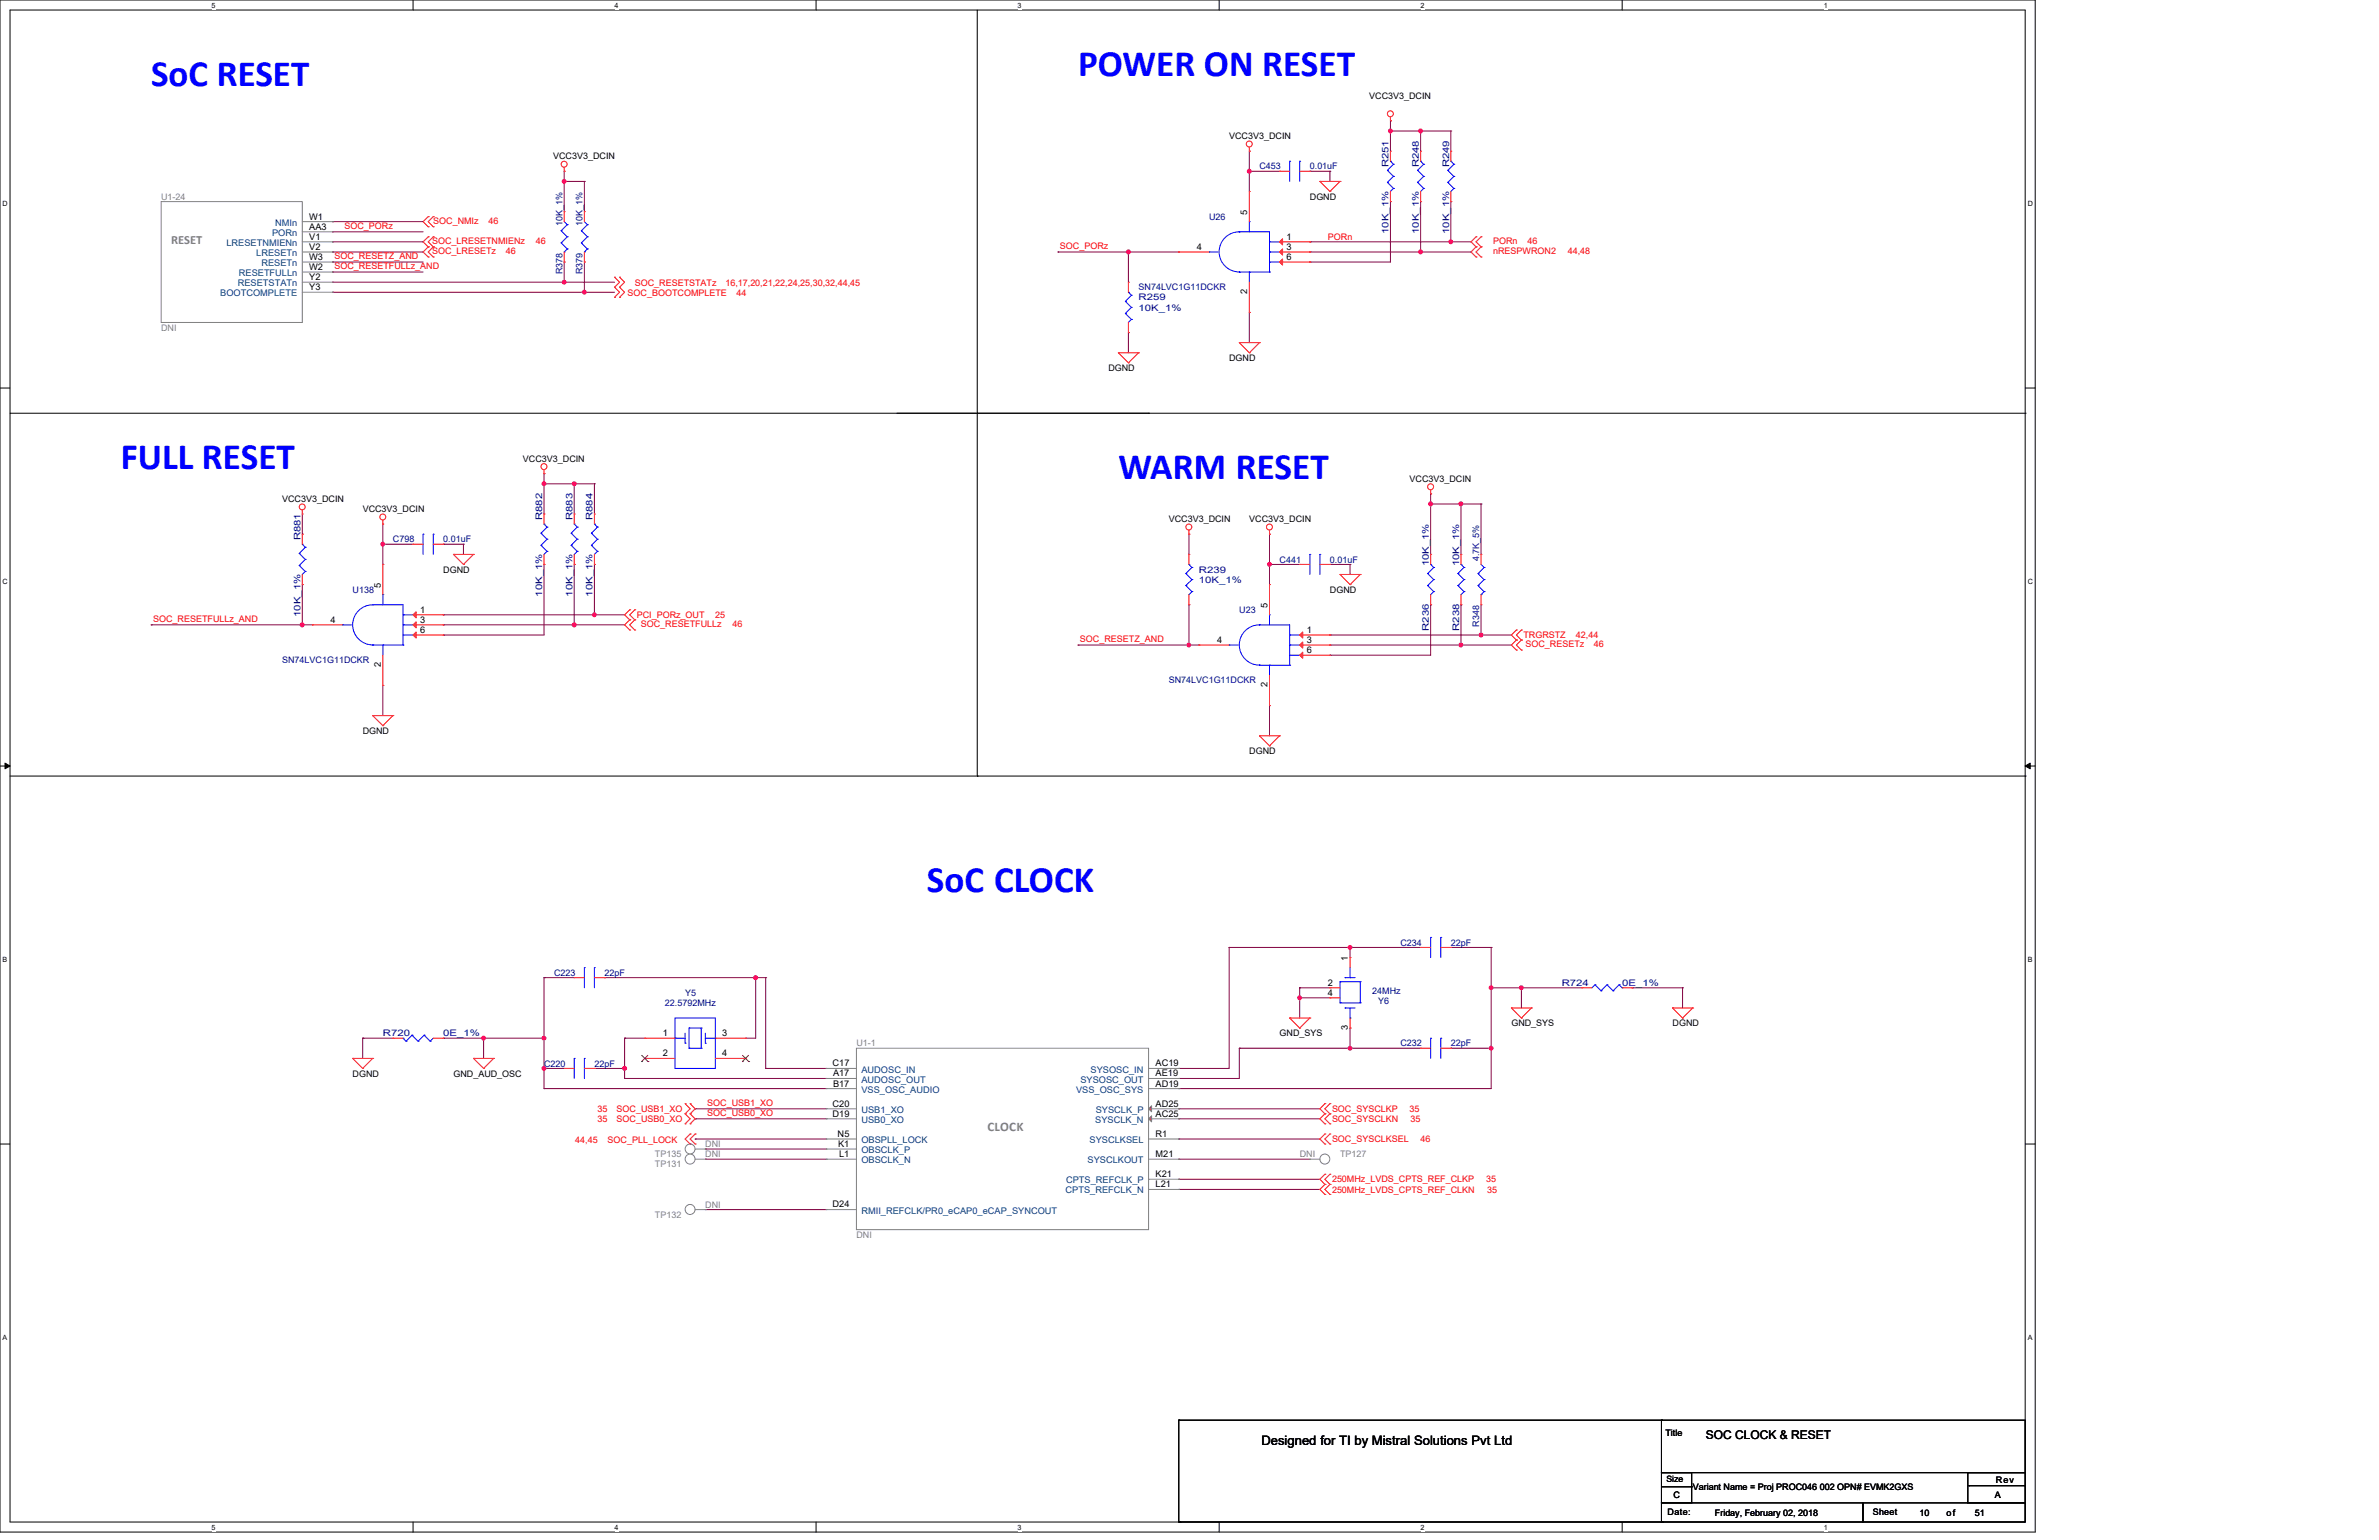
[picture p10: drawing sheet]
<svg xmlns="http://www.w3.org/2000/svg" width="432mm" height="279mm" viewBox="0 0 432 279" stroke-linecap="round" stroke-linejoin="round" font-family="sans-serif">
<defs><g id="words">
<g font-size="6.8" fill="#00f">
<text x="195.7" y="13.7">POWER ON RESET</text>
<text x="21.9" y="85.1">FULL RESET</text>
<text x="203" y="86.9">WARM RESET</text>
<text x="168.2" y="161.9">SoC CLOCK</text>
</g>
<text font-size="6.7" fill="#00f" x="27.4" y="15.6">SoC RESET</text>
<text font-size="2.4" fill="#808080" x="179.2" y="205.3">CLOCK</text>
<text font-size="2.4" x="229" y="262.2">Designed for TI by Mistral Solutions Pvt Ltd</text>
<text font-size="2.3" fill="#808080" x="31.1" y="44.2">RESET</text>
<text font-size="2.2" x="309.6" y="261.1">SOC CLOCK &amp; RESET</text>
<g font-size="1.7" fill="#004080">
<text x="50" y="41">NMIn</text>
<text x="41.1" y="44.6">LRESETNMIENn</text>
<text x="46.5" y="46.5">LRESETn</text>
<text x="49.4" y="42.8">PORn</text>
<text x="40" y="53.8">BOOTCOMPLETE</text>
<text x="43.2" y="51.9">RESETSTATn</text>
<text x="43.3" y="50.1">RESETFULLn</text>
<text x="47.4" y="48.3">RESETn</text>
<text x="156.4" y="194.6">AUDOSC_IN</text>
<text x="156.4" y="196.4">AUDOSC_OUT</text>
<text x="196.1" y="196.4">SYSOSC_OUT</text>
<text x="198" y="194.6">SYSOSC_IN</text>
<text x="156.4" y="198.2">VSS_OSC_AUDIO</text>
<text x="156.4" y="201.9">USB1_XO</text>
<text x="156.4" y="203.7">USB0_XO</text>
<text x="195.3" y="198.2">VSS_OSC_SYS</text>
<text x="198.8" y="203.7">SYSCLK_N</text>
<text x="198.9" y="201.9">SYSCLK_P</text>
<text x="156.4" y="209.2">OBSCLK_P</text>
<text x="156.4" y="207.4">OBSPLL_LOCK</text>
<text x="197.8" y="207.4">SYSCLKSEL</text>
<text x="156.4" y="211.1">OBSCLK_N</text>
<text x="193.5" y="214.7">CPTS_REFCLK_P</text>
<text x="197.4" y="211.1">SYSCLKOUT</text>
<text x="156.4" y="220.2">RMII_REFCLK/PR0_eCAP0_eCAP_SYNCOUT</text>
<text x="193.4" y="216.5">CPTS_REFCLK_N</text>
</g>
<g font-size="1.7">
<text x="56.1" y="41.7">AA3</text>
<text x="56.1" y="39.8">W1</text>
<text x="226.4" y="38.9" transform="rotate(-90 226.4 38.9)">5</text>
<text x="56.1" y="43.5">V1</text>
<text x="56.1" y="45.3">V2</text>
<text x="56.1" y="47.2">W3</text>
<text x="217.3" y="45.3">4</text>
<text x="233.5" y="43.5">1</text>
<text x="233.5" y="45.3">3</text>
<text x="233.5" y="47.2">6</text>
<text x="56.1" y="49">W2</text>
<text x="56.1" y="50.8">Y2</text>
<text x="56.1" y="52.6">Y3</text>
<text x="226.4" y="53.4" transform="rotate(-90 226.4 53.4)">2</text>
<text x="69.1" y="106.6" transform="rotate(-90 69.1 106.6)">5</text>
<text x="60" y="113">4</text>
<text x="76.2" y="111.2">1</text>
<text x="76.2" y="113">3</text>
<text x="230" y="110.3" transform="rotate(-90 230 110.3)">5</text>
<text x="76.2" y="114.8">6</text>
<text x="220.9" y="116.6">4</text>
<text x="237.2" y="114.8">1</text>
<text x="237.2" y="116.6">3</text>
<text x="237.2" y="118.5">6</text>
<text x="69.1" y="121.1" transform="rotate(-90 69.1 121.1)">2</text>
<text x="230" y="124.7" transform="rotate(-90 230 124.7)">2</text>
<text x="241" y="178.8">2</text>
<text x="244.7" y="174.3" transform="rotate(-90 244.7 174.3)">1</text>
<text x="241" y="180.7">4</text>
<text x="120.3" y="188">1</text>
<text x="120.3" y="191.6">2</text>
<text x="131.1" y="188">3</text>
<text x="131.1" y="191.6">4</text>
<text x="244.7" y="186.9" transform="rotate(-90 244.7 186.9)">3</text>
<text x="151.1" y="193.5">C17</text>
<text x="151.2" y="195.3">A17</text>
<text x="151.2" y="197.1">B17</text>
<text x="209.7" y="197.1">AD19</text>
<text x="209.7" y="195.3">AE19</text>
<text x="209.7" y="193.5">AC19</text>
<text x="151.1" y="200.8">C20</text>
<text x="151.1" y="202.6">D19</text>
<text x="209.7" y="202.6">AC25</text>
<text x="209.7" y="200.8">AD25</text>
<text x="152" y="206.3">N5</text>
<text x="152.1" y="208.1">K1</text>
<text x="152.3" y="209.9">L1</text>
<text x="209.7" y="209.9">M21</text>
<text x="209.7" y="206.3">R1</text>
<text x="209.7" y="213.6">K21</text>
<text x="209.7" y="215.4">L21</text>
<text x="151.1" y="219.1">D24</text>
</g>
<g font-size="1.6">
<text x="248.5" y="17.9">VCC3V3_DCIN</text>
<text x="100.4" y="28.9">VCC3V3_DCIN</text>
<text x="223.1" y="25.3">VCC3V3_DCIN</text>
<text x="237.7" y="36.2">DGND</text>
<text x="223.1" y="65.5">DGND</text>
<text x="201.2" y="67.3">DGND</text>
<text x="94.9" y="83.8">VCC3V3_DCIN</text>
<text x="255.8" y="87.4">VCC3V3_DCIN</text>
<text x="51.2" y="91.1">VCC3V3_DCIN</text>
<text x="65.8" y="92.9">VCC3V3_DCIN</text>
<text x="212.1" y="94.7">VCC3V3_DCIN</text>
<text x="226.8" y="94.7">VCC3V3_DCIN</text>
<text x="80.5" y="103.9">DGND</text>
<text x="241.4" y="107.5">DGND</text>
<text x="65.8" y="133.1">DGND</text>
<text x="226.8" y="136.8">DGND</text>
<text x="232.2" y="188">GND_SYS</text>
<text x="274.3" y="186.2">GND_SYS</text>
<text x="303.6" y="186.2">DGND</text>
<text x="64" y="195.3">DGND</text>
<text x="82.3" y="195.3">GND_AUD_OSC</text>
<text x="302.3" y="260.6">Title</text>
<text x="302.5" y="269">Size</text>
<text x="362.3" y="269">Rev</text>
<text x="302.7" y="274.9">Date:</text>
<text x="303.8" y="271.8">C</text>
<text x="307.2" y="270.3">Variant Name = Proj PROC046 002 OPN# EVMK2GXS</text>
<text x="311.3" y="275.1">Friday, February 02, 2018</text>
<text x="340" y="274.9">Sheet</text>
<text x="348.4" y="275.1">10</text>
<text x="353.3" y="275.1">of</text>
<text x="358.4" y="275.1">51</text>
<text x="362.1" y="271.8">A</text>
</g>
<g font-size="1.6" fill="#000080">
<text x="228.6" y="30.7">C453</text>
<text x="237.7" y="30.7">0.01uF</text>
<text x="252" y="30.4" transform="rotate(-90 252 30.4)">R251</text>
<text x="257.5" y="30.4" transform="rotate(-90 257.5 30.4)">R248</text>
<text x="263" y="30.4" transform="rotate(-90 263 30.4)">R249</text>
<text x="102.1" y="41" transform="rotate(-90 102.1 41)">10K_1%</text>
<text x="105.7" y="41" transform="rotate(-90 105.7 41)">10K_1%</text>
<text x="219.5" y="39.9">U26</text>
<text x="252" y="42.4" transform="rotate(-90 252 42.4)">10K_1%</text>
<text x="257.5" y="42.4" transform="rotate(-90 257.5 42.4)">10K_1%</text>
<text x="263" y="42.4" transform="rotate(-90 263 42.4)">10K_1%</text>
<text x="102.1" y="49.7" transform="rotate(-90 102.1 49.7)">R378</text>
<text x="105.7" y="49.7" transform="rotate(-90 105.7 49.7)">R379</text>
<text x="206.7" y="52.7">SN74LVC1G11DCKR</text>
<text x="206.7" y="54.5">R259</text>
<text x="206.7" y="56.3">10K_1%</text>
<text x="98.4" y="94.4" transform="rotate(-90 98.4 94.4)">R882</text>
<text x="103.9" y="94.4" transform="rotate(-90 103.9 94.4)">R883</text>
<text x="107.6" y="94.4" transform="rotate(-90 107.6 94.4)">R884</text>
<text x="54.5" y="98" transform="rotate(-90 54.5 98)">R881</text>
<text x="71.3" y="98.4">C798</text>
<text x="80.5" y="98.4">0.01uF</text>
<text x="268.5" y="101.9" transform="rotate(-90 268.5 101.9)">4.7K_5%</text>
<text x="64" y="107.5">U138</text>
<text x="217.6" y="103.9">R239</text>
<text x="217.6" y="105.7">10K_1%</text>
<text x="232.2" y="102.1">C441</text>
<text x="241.4" y="102.1">0.01uF</text>
<text x="259.4" y="102.8" transform="rotate(-90 259.4 102.8)">10K_1%</text>
<text x="264.8" y="102.8" transform="rotate(-90 264.8 102.8)">10K_1%</text>
<text x="54.5" y="111.9" transform="rotate(-90 54.5 111.9)">10K_1%</text>
<text x="98.4" y="108.2" transform="rotate(-90 98.4 108.2)">10K_1%</text>
<text x="103.9" y="108.2" transform="rotate(-90 103.9 108.2)">10K_1%</text>
<text x="107.6" y="108.2" transform="rotate(-90 107.6 108.2)">10K_1%</text>
<text x="224.9" y="111.2">U23</text>
<text x="268.5" y="113.7" transform="rotate(-90 268.5 113.7)">R348</text>
<text x="259.4" y="114.5" transform="rotate(-90 259.4 114.5)">R236</text>
<text x="264.8" y="114.5" transform="rotate(-90 264.8 114.5)">R238</text>
<text x="51.2" y="120.4">SN74LVC1G11DCKR</text>
<text x="212.1" y="124">SN74LVC1G11DCKR</text>
<text x="254.2" y="171.6">C234</text>
<text x="263.3" y="171.6">22pF</text>
<text x="100.6" y="177">C223</text>
<text x="109.7" y="177">22pF</text>
<text x="283.5" y="178.9">R724</text>
<text x="294.4" y="178.9">0E_1%</text>
<text x="120.7" y="182.5">22.5792MHz</text>
<text x="124.4" y="180.7">Y5</text>
<text x="249.1" y="180.3">24MHz</text>
<text x="250.2" y="182.2">Y6</text>
<text x="69.5" y="188">R720</text>
<text x="80.5" y="188">0E_1%</text>
<text x="254.2" y="189.8">C232</text>
<text x="263.3" y="189.8">22pF</text>
<text x="98.7" y="193.5">C220</text>
<text x="107.9" y="193.5">22pF</text>
</g>
<g font-size="1.6" fill="#808080">
<text x="29.3" y="36.2">U1-24</text>
<text x="29.3" y="60">DNI</text>
<text x="155.4" y="189.8">U1-1</text>
<text x="118.9" y="210">TP135</text>
<text x="128" y="208.1">DNI</text>
<text x="128" y="210">DNI</text>
<text x="235.9" y="210">DNI</text>
<text x="243.2" y="210">TP127</text>
<text x="118.9" y="211.8">TP131</text>
<text x="118.9" y="220.9">TP132</text>
<text x="128" y="219.1">DNI</text>
<text x="155.4" y="224.6">DNI</text>
</g>
<g font-size="1.6" fill="#f00">
<text x="62.5" y="41.5">SOC_PORz</text>
<text x="78.6" y="40.6">SOC_NMIz</text>
<text x="88.7" y="40.6">46</text>
<text x="60.7" y="47">SOC_RESETZ_AND</text>
<text x="78.4" y="46.1">SOC_LRESETz</text>
<text x="78.4" y="44.3">SOC_LRESETNMIENz</text>
<text x="91.8" y="46.1">46</text>
<text x="97.3" y="44.3">46</text>
<text x="192.4" y="45.1">SOC_PORz</text>
<text x="241" y="43.5">PORn</text>
<text x="271" y="46.1">nRESPWRON2</text>
<text x="271" y="44.3">PORn</text>
<text x="277.2" y="44.3">46</text>
<text x="284.5" y="46.1">44,48</text>
<text x="60.7" y="48.8">SOC_RESETFULLz_AND</text>
<text x="113.9" y="53.8">SOC_BOOTCOMPLETE</text>
<text x="115.2" y="51.9">SOC_RESETSTATz</text>
<text x="131.7" y="51.9">16,17,20,21,22,24,25,30,32,44,45</text>
<text x="133.7" y="53.8">44</text>
<text x="27.8" y="112.8">SOC_RESETFULLz_AND</text>
<text x="115.6" y="112.1">PCI_PORz_OUT</text>
<text x="116.3" y="113.8">SOC_RESETFULLz</text>
<text x="129.8" y="112.1">25</text>
<text x="132.9" y="113.8">46</text>
<text x="196" y="116.5">SOC_RESETZ_AND</text>
<text x="276.5" y="115.8">TRGRSTZ</text>
<text x="276.9" y="117.4">SOC_RESETz</text>
<text x="286" y="115.8">42,44</text>
<text x="289.3" y="117.4">46</text>
<text x="108.4" y="203.6">35</text>
<text x="108.4" y="201.7">35</text>
<text x="111.9" y="203.6">SOC_USB0_XO</text>
<text x="111.9" y="201.7">SOC_USB1_XO</text>
<text x="128.4" y="202.4">SOC_USB0_XO</text>
<text x="128.4" y="200.6">SOC_USB1_XO</text>
<text x="241.8" y="201.7">SOC_SYSCLKP</text>
<text x="241.8" y="203.6">SOC_SYSCLKN</text>
<text x="255.8" y="201.7">35</text>
<text x="256" y="203.6">35</text>
<text x="104.4" y="207.4">44,45</text>
<text x="110.3" y="207.4">SOC_PLL_LOCK</text>
<text x="241.8" y="207.2">SOC_SYSCLKSEL</text>
<text x="257.9" y="207.2">46</text>
<text x="241.8" y="214.5">250MHz_LVDS_CPTS_REF_CLKP</text>
<text x="269.7" y="214.5">35</text>
<text x="241.8" y="216.4">250MHz_LVDS_CPTS_REF_CLKN</text>
<text x="269.9" y="216.4">35</text>
</g>
<g font-size="1.3">
<text x="38.4" y="1.4">5</text>
<text x="111.5" y="1.4">4</text>
<text x="184.7" y="1.4">3</text>
<text x="257.9" y="1.4">2</text>
<text x="331" y="1.4">1</text>
<text x=".5" y="37.3">D</text>
<text x="368" y="37.3">D</text>
<text x=".5" y="105.9">C</text>
<text x="368" y="105.9">C</text>
<text x=".5" y="174.5">B</text>
<text x="368" y="174.5">B</text>
<text x=".5" y="243">A</text>
<text x="368" y="243">A</text>
<text x="38.4" y="277.5">5</text>
<text x="111.5" y="277.5">4</text>
<text x="184.7" y="277.5">3</text>
<text x="257.9" y="277.5">2</text>
<text x="331" y="277.5">1</text>
</g>
</g></defs>
<path d="M0 0h369.4v278h-369.4zM1.8 1.8h365.8v274.3h-365.8z" fill="none" stroke="#000" stroke-width=".18"/>
<g fill="#fff">
<path d="M38.4 .2h.7v1.5h-.7z"/>
<path d="M38.4 276.3h.7v1.5h-.7z"/>
</g>
<path d="M75 0v1.8M75 276.1v1.9" fill="none" stroke="#000" stroke-width=".18"/>
<g fill="#fff">
<path d="M111.5 .2h.8v1.5h-.8z"/>
<path d="M111.5 276.3h.8v1.5h-.8z"/>
</g>
<path d="M148.1 0v1.8M148.1 276.1v1.9" fill="none" stroke="#000" stroke-width=".18"/>
<g fill="#fff">
<path d="M184.7 .2h.7v1.5h-.7z"/>
<path d="M184.7 276.3h.7v1.5h-.7z"/>
</g>
<path d="M221.3 0v1.8M221.3 276.1v1.9" fill="none" stroke="#000" stroke-width=".18"/>
<g fill="#fff">
<path d="M257.9 .2h.7v1.5h-.7z"/>
<path d="M257.9 276.3h.7v1.5h-.7z"/>
</g>
<path d="M294.4 0v1.8M294.4 276.1v1.9" fill="none" stroke="#000" stroke-width=".18"/>
<g fill="#fff">
<path d="M331 .2h.7v1.5h-.7z"/>
<path d="M331 276.3h.7v1.5h-.7z"/>
<path d="M.5 36.1h.9v1.5h-.9z"/>
<path d="M368 36.1h1v1.5h-1z"/>
<path d="M.5 104.7h.9v1.5h-.9z"/>
<path d="M368 104.7h1v1.5h-1z"/>
</g>
<path d="M0 70.4h1.8M367.6 70.4h1.8" fill="none" stroke="#000" stroke-width=".18"/>
<g fill="#fff">
<path d="M.5 173.3h.8v1.4h-.8z"/>
<path d="M368 173.3h.9v1.4h-.9z"/>
</g>
<path d="M0 139h1.8M.9 138.5l.9 .5-.9 .5zM367.6 139l.9-.5v1zM367.6 139h1.8" fill="none" stroke="#000" stroke-width=".18"/>
<path d="M.9 138.5l.9 .5-.9 .5zM367.6 139l.9-.5v1z" fill="#000"/>
<g fill="#fff">
<path d="M.5 241.9h.8v1.4h-.8z"/>
<path d="M368 241.9h.9v1.4h-.9z"/>
</g>
<path d="M177.4 1.8v139M1.8 75h365.8M208.5 75h.1M367.6 75h.1M1.8 140.8h365.8M177.4 140.8h.1M367.6 140.8h.1M0 207.6h1.8M367.6 207.6h1.8" fill="none" stroke="#000" stroke-width=".18"/>
<path d="M223.1 171.9h.1M223.1 171.9h21.9M214 206.7h.1M214 203h.1M214 201.2h.1M214 206.7h25.6M214 203h25.6M214 201.2h25.6" fill="none" stroke="#800040" stroke-width=".18"/>
<circle cx="245" cy="171.9" r=".35" fill="#f0f"/>
<circle cx="245" cy="171.9" r=".35" fill="none" stroke="#f0f" stroke-width=".18"/>
<path d="M245 171.9h.1M245 171.9v1.8M245 171.9h12.9M270.7 171.9h.1M270.7 171.9v7.3M245 190.2h.1M245 186.5h.1M245 190.2h12.9M245 186.5v3.7M263.3 190.2h.1M263.3 190.2h7.4" fill="none" stroke="#800040" stroke-width=".18"/>
<circle cx="270.6" cy="179.2" r=".35" fill="#f0f"/>
<circle cx="270.6" cy="179.2" r=".35" fill="none" stroke="#f0f" stroke-width=".18"/>
<path d="M263.3 171.9h.1M263.3 171.9h7.4M276.1 179.2h.1M276.1 179.2h11" fill="none" stroke="#800040" stroke-width=".18"/>
<circle cx="276.1" cy="179.2" r=".35" fill="#f0f"/>
<circle cx="276.1" cy="179.2" r=".35" fill="none" stroke="#f0f" stroke-width=".18"/>
<path d="M224.9 190.2h.1M224.9 190.2h20.1" fill="none" stroke="#800040" stroke-width=".18"/>
<circle cx="245" cy="190.2" r=".35" fill="#f0f"/>
<circle cx="245" cy="190.2" r=".35" fill="none" stroke="#f0f" stroke-width=".18"/>
<path d="M235.9 179.2h.1M235.9 179.2h5.5M235.9 179.2v5.5M235.9 181h.1M235.9 181h5.5" fill="none" stroke="#800040" stroke-width=".18"/>
<circle cx="235.9" cy="181" r=".35" fill="#f0f"/>
<circle cx="235.9" cy="181" r=".35" fill="none" stroke="#f0f" stroke-width=".18"/>
<path d="M223.1 171.9h.1M223.1 171.9v21.9h-9.1M214 193.8h.1M214 195.7h.1M214 197.5h.1M224.9 190.2h.1M224.9 190.2v5.5h-10.9M270.7 190.2h.1M270.7 190.2v7.3h-56.7" fill="none" stroke="#800040" stroke-width=".18"/>
<circle cx="270.6" cy="190.2" r=".35" fill="#f0f"/>
<circle cx="270.6" cy="190.2" r=".35" fill="none" stroke="#f0f" stroke-width=".18"/>
<g fill="none" stroke="#800040" stroke-width=".18">
<path d="M137.2 177.4h.1M137.2 177.4h1.8M139 177.4h.1M139 177.4v16.4M296.2 179.2h.1M296.2 179.2h9.2M305.4 179.2h.1M305.4 179.2v3.7M98.7 197.5h.1M98.7 188.4h.1M98.7 197.5h51.2M98.7 188.4v5.4"/>
<path d="M113.4 195.7h.1M113.4 195.7h36.5M139 193.8h.1M139 193.8h10.9M214 215.8h.1M214 214h.1M214 210.3h.1M214 215.8h25.6M214 214h25.6M214 210.3h23.7"/>
</g>
<circle cx="98.7" cy="193.8" r=".35" fill="#f0f"/>
<circle cx="98.7" cy="193.8" r=".35" fill="none" stroke="#f0f" stroke-width=".18"/>
<path d="M98.7 177.4h.1M98.7 177.4h5.5M65.8 188.4h.1M65.8 188.4v3.6M65.8 188.4h5.5M87.8 188.4h10.9M98.7 193.8h.1M98.7 188.4h.1M98.7 193.8h3.7" fill="none" stroke="#800040" stroke-width=".18"/>
<circle cx="87.8" cy="188.3" r=".35" fill="#f0f"/>
<circle cx="87.8" cy="188.3" r=".35" fill="none" stroke="#f0f" stroke-width=".18"/>
<circle cx="98.7" cy="188.3" r=".35" fill="#f0f"/>
<circle cx="98.7" cy="188.3" r=".35" fill="none" stroke="#f0f" stroke-width=".18"/>
<g fill="none" stroke="#800040" stroke-width=".18">
<path d="M98.7 177.4h.1M98.7 177.4v11M109.7 177.4h.1M109.7 177.4h27.5M137.2 177.4h.1M137.2 177.4v11h-1.9M80.5 188.4h.1M80.5 188.4h7.3M87.8 188.4h.1M87.8 188.4v3.6M98.7 193.8h.1M98.7 193.8v3.7"/>
<path d="M135.3 188.4h.1"/>
</g>
<circle cx="137.1" cy="177.4" r=".36" fill="#f0f"/>
<circle cx="137.1" cy="177.4" r=".36" fill="none" stroke="#f0f" stroke-width=".18"/>
<g fill="none" stroke="#800040" stroke-width=".18">
<path d="M226.8 31.1h.1M226.8 31.1h5.4M226.8 31.1v3.6M60.3 42.1h.1M60.3 45.7h.1M60.3 47.5h.1M60.3 49.4h.1M60.3 43.9h.1M60.3 40.2h.1M60.3 42.1h16.5M60.3 45.7h16.5M60.3 47.5h16.5"/>
<path d="M60.3 49.4h16.5M60.3 43.9h16.5M60.3 40.2h16.5M102.4 51.2h.1M102.4 51.2h9.1M106.1 53h.1M106.1 53h5.4M270.7 179.2h.1M270.7 179.2v11M107.9 193.8h.1M107.9 193.8h5.5M113.4 188.4h.1"/>
<path d="M113.4 193.8h.1M113.4 188.4h3.6M113.4 193.8v1.9M126.2 203h.1M126.2 201.2h.1M126.2 206.7h.1M126.2 203h23.7M126.2 201.2h23.7M126.2 206.7h23.7M128 208.5h.1M128 210.3h.1M128 219.5h.1"/>
<path d="M128 208.5h21.9M128 210.3h21.9M128 219.5h21.9"/>
</g>
<circle cx="226.7" cy="31.1" r=".36" fill="#f0f"/>
<circle cx="226.7" cy="31.1" r=".36" fill="none" stroke="#f0f" stroke-width=".18"/>
<path d="M237.7 31.1h.1M237.7 31.1h3.7M241.4 31.1h.1M241.4 31.1v1.8M204.8 45.7h.1M204.8 45.7h9.2M226.8 56.7h.1M226.8 56.7v5.5" fill="none" stroke="#800040" stroke-width=".18"/>
<circle cx="204.8" cy="45.7" r=".36" fill="#f0f"/>
<circle cx="204.8" cy="45.7" r=".36" fill="none" stroke="#f0f" stroke-width=".18"/>
<g fill="none" stroke="#800040" stroke-width=".18">
<path d="M102.4 32.9h.1M102.4 32.9v5.5M226.8 27.4h.1M226.8 27.4v3.7M252.4 23.8h.1M252.4 36.6h.1M252.4 36.6v10.9h-14.7M252.4 23.8v3.6M237.7 47.5h.1M257.9 45.7h.1M257.9 45.7h9.1M263.3 43.9h.1"/>
<path d="M263.3 43.9h3.7"/>
</g>
<circle cx="102.4" cy="32.9" r=".35" fill="#f0f"/>
<circle cx="102.4" cy="32.9" r=".35" fill="none" stroke="#f0f" stroke-width=".18"/>
<path d="M60.3 51.2h.1M102.4 47.5h.1M102.4 47.5v3.7h-42.1" fill="none" stroke="#800040" stroke-width=".18"/>
<circle cx="102.4" cy="51.2" r=".35" fill="#f0f"/>
<circle cx="102.4" cy="51.2" r=".35" fill="none" stroke="#f0f" stroke-width=".18"/>
<path d="M60.3 53h.1M106.1 47.5h.1M106.1 47.5v5.5h-45.8" fill="none" stroke="#800040" stroke-width=".18"/>
<circle cx="106.1" cy="53" r=".35" fill="#f0f"/>
<circle cx="106.1" cy="53" r=".35" fill="none" stroke="#f0f" stroke-width=".18"/>
<g fill="none" stroke="#800040" stroke-width=".18">
<path d="M102.4 32.9h.1M102.4 31.1h.1M102.4 32.9h3.7M102.4 31.1v1.8M106.1 32.9h.1M106.1 32.9v5.5M257.9 36.6h.1M257.9 36.6v9.1h-20.2M192 45.7h.1M192 45.7h12.8M204.8 45.7h.1M204.8 45.7v5.5"/>
<path d="M237.7 45.7h.1M204.8 60.3h.1M204.8 60.3v3.7"/>
</g>
<circle cx="257.8" cy="45.7" r=".36" fill="#f0f"/>
<circle cx="257.8" cy="45.7" r=".36" fill="none" stroke="#f0f" stroke-width=".18"/>
<path d="M257.9 23.8h.1M257.9 23.8v3.6M230.4 102.4h.1M230.4 102.4h5.5" fill="none" stroke="#800040" stroke-width=".18"/>
<circle cx="230.4" cy="102.4" r=".35" fill="#f0f"/>
<circle cx="230.4" cy="102.4" r=".35" fill="none" stroke="#f0f" stroke-width=".18"/>
<g fill="none" stroke="#800040" stroke-width=".18">
<path d="M230.4 96.9h.1M230.4 96.9v9.2M259.7 91.4h.1M259.7 91.4v9.2M215.8 117h.1M215.8 117h1.8M230.4 102.4h.1M241.4 102.4h.1M241.4 118.9h.1M241.4 117h.1M241.4 102.4h3.6M241.4 117h32.9"/>
<path d="M245 102.4h.1M245 102.4v1.8M259.7 109.7h.1M259.7 109.7v9.2h-18.3M265.2 117h.1M265.2 109.7h.1M265.2 109.7v7.3M268.8 115.2h.1M268.8 115.2h5.5M230.4 128h.1M230.4 128v5.5"/>
</g>
<circle cx="265.2" cy="117" r=".36" fill="#f0f"/>
<circle cx="265.2" cy="117" r=".36" fill="none" stroke="#f0f" stroke-width=".18"/>
<path d="M259.7 91.4h.1M259.7 89.6h.1M259.7 91.4h5.5M259.7 89.6v1.8M265.2 91.4h.1M265.2 91.4v9.2" fill="none" stroke="#800040" stroke-width=".18"/>
<circle cx="259.7" cy="91.4" r=".36" fill="#f0f"/>
<circle cx="259.7" cy="91.4" r=".36" fill="none" stroke="#f0f" stroke-width=".18"/>
<path d="M215.8 96.9h.1M215.8 96.9v3.7M195.7 117h.1M215.8 109.7h.1M215.8 109.7v7.3h-20.1" fill="none" stroke="#800040" stroke-width=".18"/>
<circle cx="215.8" cy="117" r=".35" fill="#f0f"/>
<circle cx="215.8" cy="117" r=".35" fill="none" stroke="#f0f" stroke-width=".18"/>
<path d="M257.9 23.8h.1M257.9 23.8h5.4M263.3 23.8h.1M263.3 36.6h.1M263.3 23.8v3.6M263.3 36.6v7.3h-25.6M237.7 43.9h.1" fill="none" stroke="#800040" stroke-width=".18"/>
<circle cx="263.3" cy="43.9" r=".35" fill="#f0f"/>
<circle cx="263.3" cy="43.9" r=".35" fill="none" stroke="#f0f" stroke-width=".18"/>
<path d="M27.4 113.4h.1M27.4 113.4h27.5" fill="none" stroke="#800040" stroke-width=".18"/>
<circle cx="54.8" cy="113.4" r=".36" fill="#f0f"/>
<circle cx="54.8" cy="113.4" r=".36" fill="none" stroke="#f0f" stroke-width=".18"/>
<path d="M69.5 98.7h.1M69.5 98.7h5.5" fill="none" stroke="#800040" stroke-width=".18"/>
<circle cx="69.5" cy="98.7" r=".35" fill="#f0f"/>
<circle cx="69.5" cy="98.7" r=".35" fill="none" stroke="#f0f" stroke-width=".18"/>
<g fill="none" stroke="#800040" stroke-width=".18">
<path d="M69.5 98.7v3.7M80.5 98.7h.1M80.5 98.7h3.6M84.1 98.7h.1M84.1 98.7v1.9M98.7 87.8h.1M98.7 87.8v5.5M54.9 113.4h.1M54.9 113.4h1.8M69.5 102.4h.1M80.5 115.2h.1M80.5 115.2h18.2"/>
<path d="M104.2 113.4h.1M104.2 113.4h9.2M69.5 124.4h.1M69.5 124.4v5.4"/>
</g>
<circle cx="98.7" cy="87.8" r=".35" fill="#f0f"/>
<circle cx="98.7" cy="87.8" r=".35" fill="none" stroke="#f0f" stroke-width=".18"/>
<path d="M69.5 98.7h.1M69.5 95.1v3.6M80.5 113.4h.1M98.7 102.4h.1M98.7 102.4v12.8M104.2 102.4h.1M104.2 102.4v11h-23.7M107.9 111.5h.1M107.9 111.5h5.5" fill="none" stroke="#800040" stroke-width=".18"/>
<circle cx="104.2" cy="113.4" r=".36" fill="#f0f"/>
<circle cx="104.2" cy="113.4" r=".36" fill="none" stroke="#f0f" stroke-width=".18"/>
<path d="M104.2 87.8h.1M104.2 87.8v5.5" fill="none" stroke="#800040" stroke-width=".18"/>
<circle cx="104.2" cy="87.8" r=".36" fill="#f0f"/>
<circle cx="104.2" cy="87.8" r=".36" fill="none" stroke="#f0f" stroke-width=".18"/>
<path d="M54.9 96.9h.1M54.9 93.3v3.6M98.7 87.8h.1M98.7 85.9h.1M98.7 87.8h5.5M98.7 85.9v1.9M54.9 106.1h.1M54.9 106.1v7.3M80.5 111.5h.1M107.9 102.4h.1M107.9 102.4v9.1h-27.4" fill="none" stroke="#800040" stroke-width=".18"/>
<circle cx="107.9" cy="111.5" r=".35" fill="#f0f"/>
<circle cx="107.9" cy="111.5" r=".35" fill="none" stroke="#f0f" stroke-width=".18"/>
<path d="M104.2 87.8h.1M104.2 87.8h3.7M107.9 87.8h.1M107.9 87.8v5.5M241.4 115.2h.1M241.4 115.2h27.4M268.8 115.2h.1M268.8 109.7v5.5" fill="none" stroke="#800040" stroke-width=".18"/>
<circle cx="268.8" cy="115.2" r=".36" fill="#f0f"/>
<circle cx="268.8" cy="115.2" r=".36" fill="none" stroke="#f0f" stroke-width=".18"/>
<path d="M265.2 91.4h.1M265.2 91.4h3.6M268.8 91.4h.1M268.8 91.4v9.2" fill="none" stroke="#800040" stroke-width=".18"/>
<circle cx="265.2" cy="91.4" r=".36" fill="#f0f"/>
<circle cx="265.2" cy="91.4" r=".36" fill="none" stroke="#f0f" stroke-width=".18"/>
<path d="M252.4 23.8h.1M252.4 23.8h5.5" fill="none" stroke="#800040" stroke-width=".18"/>
<circle cx="257.8" cy="23.8" r=".35" fill="#f0f"/>
<circle cx="257.8" cy="23.8" r=".35" fill="none" stroke="#f0f" stroke-width=".18"/>
<circle cx="252.4" cy="23.8" r=".35" fill="#f0f"/>
<circle cx="252.4" cy="23.8" r=".35" fill="none" stroke="#f0f" stroke-width=".18"/>
<path d="M252.4 21.9h.1M252.4 21.9v1.9M113.4 188.4h.1M113.4 188.4v5.4" fill="none" stroke="#800040" stroke-width=".18"/>
<circle cx="113.4" cy="193.8" r=".36" fill="#f0f"/>
<circle cx="113.4" cy="193.8" r=".36" fill="none" stroke="#f0f" stroke-width=".18"/>
<path d="M270.7 179.2h.1M270.7 179.2h5.4M276.1 179.2h.1M276.1 179.2v3.7" fill="none" stroke="#800040" stroke-width=".18"/>
<g fill="none" stroke="#f00" stroke-width=".18">
<path d="M77.7 39.3h.1M77.7 39.3l-.9 .9 .9 .9M78.6 39.3h.1M78.6 39.3l-.9 .9 .9 .9M102.4 31.1h.1M102.4 30.4v.7M226.8 27.4h.1M226.8 26.7v.7M232.2 31.1h.1M232.2 31.1h1.9M235.9 31.1h1.8M237.7 31.1h.1"/>
<path d="M239.6 32.9h.1M239.6 32.9h3.6M239.6 32.9l1.8 1.8M241.4 34.7h.1M243.2 32.9h.1M243.2 32.9l-1.8 1.8M252.4 21.9h.1M252.4 21.2v.7M77.7 46.6h.1M77.7 44.8h.1M77.7 43h.1M77.7 41.1h.1"/>
<path d="M77.7 44.8l-.9 .9 .9 .9M77.7 43l-.9 .9 .9 .9M78.6 44.8h.1M78.6 46.6h.1M78.6 43h.1M78.6 41.1h.1M78.6 44.8l-.9 .9 .9 .9M78.6 43l-.9 .9 .9 .9M111.5 50.3h.1M111.5 52.1h.1M111.5 53.9h.1M111.5 50.3l1 .9-1 .9"/>
<path d="M111.5 52.1l1 .9-1 .9M112.5 50.3h.1M112.5 52.1h.1M112.5 53.9h.1M112.5 50.3l.9 .9-.9 .9M112.5 52.1l.9 .9-.9 .9M204.8 51.2h.1M204.8 51.2v1.8M204.8 58.5v1.8M267.9 46.6h.1M267.9 44.8h.1M267.9 43h.1"/>
<path d="M267.9 44.8l-.9 .9 .9 .9M267.9 43l-.9 .9 .9 .9M268.8 44.8h.1M268.8 46.6h.1M268.8 43h.1M268.8 44.8l-.9 .9 .9 .9M268.8 43l-.9 .9 .9 .9M203 64h.1M203 64h3.7M203 64l1.8 1.8M204.8 65.8h.1M204.8 60.3h.1"/>
<path d="M206.7 64h.1M206.7 64l-1.9 1.8M224.9 62.2h.1M224.9 62.2h3.7M224.9 62.2l1.9 1.8M226.8 64h.1M228.6 62.2h.1M228.6 62.2l-1.8 1.8M54.9 93.3h.1M54.9 92.5v.8M69.5 95.1h.1M69.5 94.4v.7"/>
<path d="M75 98.7h.1M75 98.7h1.8M78.6 98.7h1.9M80.5 98.7h.1M98.7 85.9h.1M98.7 93.3h.1M98.7 85.2v.7M98.7 93.3v1.8M107.9 93.3h.1M107.9 93.3v1.8M215.8 96.9h.1M215.8 96.2v.7"/>
<path d="M230.4 96.9h.1M230.4 96.2v.7M259.7 89.6h.1M259.7 88.9v.7M82.3 100.6h.1M82.3 100.6h3.6M82.3 100.6l1.8 1.8M84.1 102.4h.1M85.9 100.6h.1M85.9 100.6l-1.8 1.8M98.7 102.4h.1M98.7 100.6v1.8"/>
<path d="M107.9 102.4h.1M107.9 100.6v1.8M114.3 110.6h.1M114.3 112.5h.1M114.3 114.3h.1M114.3 110.6l-.9 .9 .9 1M114.3 112.5l-.9 .9 .9 .9M115.2 112.5h.1M115.2 110.6h.1M115.2 114.3h.1M115.2 110.6l-.9 .9 .9 1M115.2 112.5l-.9 .9 .9 .9"/>
<path d="M243.2 104.2h.1M243.2 104.2h3.7M243.2 104.2l1.8 1.9M245 106.1h.1M246.9 104.2h.1M246.9 104.2l-1.9 1.9M265.2 109.7h.1M265.2 100.6h.1M265.2 100.6v1.8M265.2 107.9v1.8M275.2 114.3h.1M275.2 116.1h.1"/>
<path d="M275.2 117.9h.1M275.2 114.3l-.9 .9 .9 .9M275.2 116.1l-.9 .9 .9 .9M276.1 116.1h.1M276.1 114.3h.1M276.1 117.9h.1M276.1 114.3l-.9 .9 .9 .9M276.1 116.1l-.9 .9 .9 .9M67.6 129.8h.1M67.6 129.8h3.7M67.6 129.8l1.9 1.9M69.5 131.7h.1"/>
<path d="M71.3 129.8h.1M71.3 129.8l-1.8 1.9M228.6 133.5h.1M228.6 133.5h3.6M228.6 133.5l1.8 1.8M230.4 135.3h.1M232.2 133.5h.1M232.2 133.5l-1.8 1.8M287.1 179.2h.1M287.1 179.2h1.8M294.4 179.2h1.8M296.2 179.2h.1"/>
<path d="M64 192h.1M64 192h3.6M64 192l1.8 1.8M65.8 193.8h.1M67.6 192h.1M67.6 192l-1.8 1.8M85.9 192h.1M85.9 192h3.7M85.9 192l1.9 1.8M87.8 193.8h.1M89.6 192h.1M89.6 192l-1.8 1.8"/>
<path d="M234.1 184.7h.1M234.1 184.7h3.6M234.1 184.7l1.8 1.8M235.9 186.5h.1M237.7 184.7h.1M237.7 184.7l-1.8 1.8M274.3 182.9h.1M274.3 182.9h3.7M274.3 182.9l1.8 1.8M276.1 184.7h.1M278 182.9h.1M278 182.9l-1.9 1.8"/>
<path d="M303.6 182.9h.1M303.6 182.9h3.6M303.6 182.9l1.8 1.8M305.4 184.7h.1M307.2 182.9h.1M307.2 182.9l-1.8 1.8M124.4 203.9h.1M124.4 202.1h.1M124.4 200.2h.1M124.4 202.1l.9 .9-.9 .9M124.4 200.2l.9 1-.9 .9M125.3 202.1h.1"/>
<path d="M125.3 203.9h.1M125.3 200.2h.1M125.3 205.7h.1M125.3 207.6h.1M125.3 202.1l.9 .9-.9 .9M125.3 200.2l.9 1-.9 .9M125.3 205.7l-.9 1 .9 .9M126.2 205.7h.1M126.2 207.6h.1M126.2 205.7l-.9 1 .9 .9M240.5 200.2h.1M240.5 202.1h.1"/>
<path d="M240.5 203.9h.1M240.5 205.7h.1M240.5 207.6h.1M240.5 213h.1M240.5 214.9h.1M240.5 216.7h.1M240.5 200.2l-.9 1 .9 .9M240.5 202.1l-.9 .9 .9 .9M240.5 205.7l-.9 1 .9 .9M240.5 213l-.9 1 .9 .9M240.5 214.9l-.9 .9 .9 .9M241.4 202.1h.1"/>
<path d="M241.4 200.2h.1M241.4 203.9h.1M241.4 207.6h.1M241.4 205.7h.1M241.4 214.9h.1M241.4 213h.1M241.4 216.7h.1M241.4 200.2l-.9 1 .9 .9M241.4 202.1l-.9 .9 .9 .9M241.4 205.7l-.9 1 .9 .9M241.4 213l-.9 1 .9 .9M241.4 214.9l-.9 .9 .9 .9"/>
<circle cx="102.4" cy="29.8" r=".54"/>
<circle cx="226.7" cy="26.1" r=".54"/>
<circle cx="252.4" cy="20.6" r=".54"/>
<circle cx="54.9" cy="92" r=".54"/>
<circle cx="69.5" cy="93.8" r=".54"/>
<circle cx="98.7" cy="84.7" r=".54"/>
<circle cx="215.8" cy="95.6" r=".54"/>
<circle cx="230.4" cy="95.6" r=".54"/>
<circle cx="259.7" cy="88.3" r=".54"/>
</g>
<g fill="none" stroke="#000" stroke-width=".18">
<path d="M214 257.7h.1M214 257.7h87.8M214 257.7v18.4M301.6 257.7h66v9.5h-66zM214 276.1h.1M214.1 276.1h.1M214.1 276.1h87.8M301.6 267.2h5.4v5.5h-5.4zM301.6 272.7h36.5v3.4h-36.5zM301.6 269.7h5.4M307 269.7h.1M338.1 272.7h29.5v3.4h-29.5z"/>
<path d="M357.2 267.2h10.4v5.5h-10.4zM357.3 269.6h.1M357.3 269.6h10.3"/>
</g>
<g fill="none" stroke="#00f" stroke-width=".18">
<path d="M234.1 29.3h.1M234.1 29.3v3.6M235.9 29.3h.1M235.9 29.3v3.6M204.3 56.9h.1M204.3 54.7h.1M204.3 56.9l1.1 1.1M204.3 54.7l1.1 1.1M204.8 53h.1M204.8 53l.6 .6M205.4 58h.1M205.4 55.8h.1"/>
<path d="M205.4 53.6h.1M205.4 58l-.6 .5M205.4 55.8l-1.1 1.1M205.4 53.6l-1.1 1.1M76.8 96.9h.1M76.8 96.9v3.7M78.6 96.9h.1M78.6 96.9v3.7M98.2 98.9h.1M98.2 96.7h.1M98.2 98.9l1.1 1.1M98.2 96.7l1.1 1.1"/>
<path d="M98.7 95.1h.1M98.7 95.1l.6 .5M99.3 97.8h.1M99.3 95.6h.1M99.3 97.8l-1.1 1.1M99.3 95.6l-1.1 1.1M107.3 98.9h.1M107.3 96.7h.1M107.3 98.9l1.1 1.1M107.3 96.7l1.1 1.1M107.9 95.1h.1M107.9 95.1l.5 .5"/>
<path d="M108.4 97.8h.1M108.4 95.6h.1M108.4 97.8l-1.1 1.1M108.4 95.6l-1.1 1.1M99.3 100h.1M99.3 100l-.6 .6M108.4 100h.1M108.4 100l-.5 .6M223.1 117h.1M223.1 117h1.6M228.6 113.4h.1M228.6 113.4a3.7 3.7 0 0 0-3.7 3.6 3.7 3.7 0 0 0 3.7 3.7"/>
<path d="M228.6 113.4h5.5v7.3M230.4 111.5h.1M230.4 111.5v1.9M234.1 115.2h.1M234.1 117h.1M234.1 118.9h.1M234.1 117h1.8M234.1 115.2h1.8M234.1 118.9h1.8M264.6 106.2h.1M264.6 104.1h.1M264.6 106.2l1.1 1.1"/>
<path d="M264.6 104.1l1.1 1.1M265.2 102.4h.1M265.2 102.4l.5 .6M265.7 107.3h.1M265.7 105.2h.1M265.7 103h.1M265.7 107.3l-.5 .6M265.7 105.2l-1.1 1M265.7 103l-1.1 1.1M228.6 120.7h.1M228.6 120.7h5.5M230.4 120.7h.1"/>
<path d="M230.4 120.7v1.8M234.1 120.7h.1M289.5 178.7h.1M289.5 178.7l-.6 .5M289.5 178.7l1.1 1.1M290.6 179.8h.1M291.7 178.7h.1M291.7 178.7l-1.1 1.1M291.7 178.7l1.1 1.1M292.8 179.8h.1M293.9 178.7h.1M293.9 178.7l-1.1 1.1"/>
<path d="M293.9 178.7l.5 .5M294.4 179.2h.1"/>
</g>
<g fill="none" stroke="#808080" stroke-width=".18">
<path d="M29.3 36.6h25.6v21.9h-25.6zM54.9 42.1h5.4M54.9 43.9h5.4M54.9 45.7h5.4M54.9 47.5h5.4M54.9 49.4h5.4M54.9 51.2h5.4M54.9 53h5.4M54.9 40.2h5.4M60.3 42.1h.1M60.3 43.9h.1M60.3 45.7h.1"/>
<path d="M60.3 47.5h.1M60.3 49.4h.1M60.3 51.2h.1M60.3 53h.1M60.3 40.2h.1M126.2 219.5h1.8M128 219.5h.1"/>
<circle cx="125.2" cy="219.4" r=".9"/>
</g>
<path d="M236.5 114.7v1.1l-.6-.6z" fill="#f00"/>
<path d="M235.9 115.2h5.5M236.5 114.7v1.1l-.6-.6zM241.4 115.2h.1M230.4 128h.1M230.4 122.5v5.5" fill="none" stroke="#f00" stroke-width=".18"/>
<path d="M236.5 116.5v1.1l-.6-.6z" fill="#f00"/>
<path d="M217.6 117h.1M217.6 117h5.5M230.4 106.1h.1M230.4 106.1v5.4M235.9 117h5.5M236.5 116.5v1.1l-.6-.6zM241.4 117h.1" fill="none" stroke="#f00" stroke-width=".18"/>
<path d="M235.9 118.9l.6-.6v1.1z" fill="#f00"/>
<g fill="none" stroke="#f00" stroke-width=".18">
<path d="M252.4 36.6h.1M252.4 27.4h.1M252.4 27.4v1.9M252.4 34.7v1.9M257.9 36.6h.1M257.9 27.4h.1M257.9 27.4v1.9M257.9 34.7v1.9M263.3 36.6h.1M263.3 27.4h.1M263.3 27.4v1.9M263.3 34.7v1.9"/>
<path d="M54.9 96.9h.1M54.9 96.9v1.8M104.2 93.3h.1M104.2 93.3v1.8M54.9 106.1h.1M54.9 104.2v1.9M104.2 102.4h.1M104.2 100.6v1.8M235.9 118.9l.6-.6v1.1zM235.9 102.4h.1M235.9 118.9h5.5M235.9 102.4h1.8"/>
<path d="M239.6 102.4h1.8M241.4 118.9h.1M241.4 102.4h.1M259.7 109.7h.1M259.7 100.6h.1M259.7 100.6v1.8M259.7 107.9v1.8"/>
</g>
<g fill="none" stroke="#00f" stroke-width=".18">
<path d="M251.8 33.1h.1M251.8 30.9h.1M251.8 33.1l1.1 1.1M251.8 30.9l1.1 1.1M252.4 29.3h.1M252.4 29.3l.5 .5M252.9 34.2h.1M252.9 32h.1M252.9 29.8h.1M252.9 34.2l-.5 .5M252.9 32l-1.1 1.1M252.9 29.8l-1.1 1.1"/>
<path d="M257.3 33.1h.1M257.3 30.9h.1M257.3 33.1l1.1 1.1M257.3 30.9l1.1 1.1M257.9 29.3h.1M257.9 29.3l.5 .5M258.4 34.2h.1M258.4 32h.1M258.4 29.8h.1M258.4 34.2l-.5 .5M258.4 32l-1.1 1.1M258.4 29.8l-1.1 1.1"/>
<path d="M262.8 33.1h.1M262.8 30.9h.1M262.8 33.1l1.1 1.1M262.8 30.9l1.1 1.1M263.3 29.3h.1M263.3 29.3l.6 .5M263.9 34.2h.1M263.9 32h.1M263.9 29.8h.1M263.9 34.2l-.6 .5M263.9 32l-1.1 1.1M263.9 29.8l-1.1 1.1"/>
<path d="M54.9 98.7h.1M54.9 98.7l.5 .6M55.4 99.3h.1M55.4 99.3l-1.1 1.1M103.7 98.9h.1M103.7 96.7h.1M103.7 98.9l1.1 1.1M103.7 96.7l1.1 1.1M104.2 95.1h.1M104.2 95.1l.6 .5M104.8 97.8h.1M104.8 95.6h.1"/>
<path d="M104.8 97.8l-1.1 1.1M104.8 95.6l-1.1 1.1M54.3 102.6h.1M54.3 100.4h.1M54.3 102.6l1.1 1.1M54.3 100.4l1.1 1.1M55.4 103.7h.1M55.4 101.5h.1M55.4 103.7l-.5 .5M55.4 101.5l-1.1 1.1M104.8 100h.1M104.8 100l-.6 .6"/>
<path d="M237.7 100.6h.1M237.7 100.6v3.6M239.6 100.6h.1M239.6 100.6v3.6M259.1 106.2h.1M259.1 104.1h.1M259.1 106.2l1.1 1.1M259.1 104.1l1.1 1.1M259.7 102.4h.1M259.7 102.4l.5 .6M260.2 107.3h.1M260.2 105.2h.1"/>
<path d="M260.2 103h.1M260.2 107.3l-.5 .6M260.2 105.2l-1.1 1M260.2 103l-1.1 1.1"/>
</g>
<g fill="none" stroke="#808080" stroke-width=".18">
<path d="M155.4 190.2h53.1v32.9h-53.1zM208.5 197.5h5.5M208.5 195.7h5.5M208.5 193.8h5.5M214 197.5h.1M214 195.7h.1M214 193.8h.1M126.2 208.5h1.8M126.2 210.3h1.8M128 208.5h.1M128 210.3h.1M149.9 208.5h.1"/>
<path d="M149.9 210.3h.1M149.9 206.7h.1M149.9 208.5h5.5M149.9 210.3h5.5M149.9 206.7h5.5M208.5 210.3h5.5M208.5 206.7h5.5M208.5 214h5.5M208.5 215.8h5.5M214 210.3h.1M214 206.7h.1M214 214h.1"/>
<path d="M214 215.8h.1"/>
<circle cx="125.2" cy="210.3" r=".9"/>
<circle cx="125.3" cy="208.5" r=".9"/>
</g>
<path d="M208.5 203l.5-.6v1.1z" fill="#f00"/>
<path d="M208.5 203l.5-.6v1.1zM208.5 203h5.5M214 203h.1" fill="none" stroke="#808080" stroke-width=".18"/>
<path d="M208.5 201.2l.5-.6v1.1z" fill="#f00"/>
<g fill="none" stroke="#808080" stroke-width=".18">
<path d="M149.9 193.8h.1M149.9 195.7h.1M149.9 197.5h.1M149.9 193.8h5.5M149.9 195.7h5.5M149.9 197.5h5.5M149.9 219.5h.1M149.9 201.2h.1M149.9 203h.1M149.9 201.2h5.5M149.9 219.5h5.5M149.9 203h5.5"/>
<path d="M208.5 201.2l.5-.6v1.1zM208.5 201.2h5.5M214 201.2h.1M237.7 210.3h.1M237.7 210.3h1.9"/>
<circle cx="240.5" cy="210.3" r=".9"/>
</g>
<g fill="none" stroke="#00f" stroke-width=".18">
<path d="M101.9 41.9h.1M101.9 44.1h.1M101.9 41.9l1.1 1.1M101.9 44.1l1.1 1.1M102.4 45.7h.1M102.4 40.2l.6 .6M103 40.8h.1M103 43h.1M103 45.2h.1M103 40.8l-1.1 1.1M103 43l-1.1 1.1M103 45.2l-.6 .5"/>
<path d="M62.2 113.4h.1M62.2 113.4h1.6M67.6 109.7h.1M67.6 117h.1M67.6 109.7a3.6 3.6 0 0 0-3.6 3.7 3.6 3.6 0 0 0 3.6 3.6M67.6 109.7h5.6v7.3M67.6 117h5.6M69.5 107.9h.1M69.5 117h.1M69.5 107.9v1.8M69.5 117v1.9M73.2 117h.1"/>
<path d="M73.2 111.5h.1M73.2 113.4h.1M73.2 115.2h.1M73.2 113.4h1.8M73.2 111.5h1.8M73.2 115.2h1.8M106.1 175.6h.1M106.1 175.6v3.6M107.9 175.6h.1M107.9 175.6v3.6"/>
</g>
<path d="M102.4 38.4h.1M102.4 38.4v1.8M102.4 47.5h.1M102.4 45.7v1.8M104.2 177.4h.1M104.2 177.4h1.9M107.9 177.4h1.8M109.7 177.4h.1" fill="none" stroke="#f00" stroke-width=".18"/>
<path d="M75 111.5l.5-.5v1.1z" fill="#f00"/>
<path d="M69.5 118.9v5.5M75 111.5l.5-.5v1.1zM75 111.5h5.5M80.5 111.5h.1M69.5 124.4h.1" fill="none" stroke="#f00" stroke-width=".18"/>
<path d="M75.5 112.8v1.1l-.5-.5z" fill="#f00"/>
<path d="M56.7 113.4h.1M56.7 113.4h5.5M69.5 102.4h.1M69.5 102.4v5.5M75 113.4h5.5M75.5 112.8v1.1l-.5-.5zM80.5 113.4h.1" fill="none" stroke="#f00" stroke-width=".18"/>
<path d="M75 115.2l.5-.5v1.1z" fill="#f00"/>
<g fill="none" stroke="#f00" stroke-width=".18">
<path d="M106.1 38.4h.1M106.1 38.4v1.8M106.1 47.5h.1M106.1 45.7v1.8M75 115.2l.5-.5v1.1zM75 115.2h5.5M80.5 115.2h.1M215.8 109.7h.1M215.8 100.6h.1M215.8 100.6v1.8M215.8 107.9v1.8M268.8 100.6h.1"/>
<path d="M268.8 109.7h.1M268.8 100.6v1.8M268.8 107.9v1.8M241.4 179.2h.1M241.4 179.2h1.8M245 173.7h.1M245 173.7v1.9M257.9 171.9h.1M257.9 171.9h1.8M261.5 171.9h1.8M263.3 171.9h.1M71.3 188.4h.1"/>
<path d="M71.3 188.4h1.9M78.6 188.4h1.9M80.5 188.4h.1M117 188.4h.1M117 192h.1M117 188.4h5.5M117 192h5.5M129.8 188.4h5.5M129.8 192h5.5M135.3 188.4h.1M135.3 192h.1M241.4 181h.1"/>
<path d="M241.4 181h1.8M245 186.5h.1M245 184.7v1.8M257.9 190.2h.1M257.9 190.2h1.8M261.5 190.2h1.8M263.3 190.2h.1"/>
</g>
<g fill="none" stroke="#00f" stroke-width=".18">
<path d="M105.5 41.9h.1M105.5 44.1h.1M105.5 41.9l1.1 1.1M105.5 44.1l1.1 1.1M106.1 45.7h.1M106.1 40.2l.5 .6M106.6 40.8h.1M106.6 43h.1M106.6 45.2h.1M106.6 40.8l-1.1 1.1M106.6 43l-1.1 1.1M106.6 45.2l-.5 .5"/>
<path d="M219.5 45.7h.1M219.5 45.7h1.6M224.9 42.1h.1M224.9 49.4h.1M224.9 42.1h.1a3.6 3.6 0 0 0-3.7 3.6 3.6 3.6 0 0 0 3.7 3.6h-.1M224.9 42.1h5.5v7.3M224.9 49.4h5.5M226.8 40.2h.1M226.8 49.4h.1M226.8 40.2v1.9M226.8 49.4v1.8M230.4 49.4h.1"/>
<path d="M230.4 43.9h.1M230.4 45.7h.1M230.4 47.5h.1M230.4 45.7h1.8M230.4 43.9h1.8M230.4 47.5h1.8M215.2 106.2h.1M215.2 104.1h.1M215.2 106.2l1.1 1.1M215.2 104.1l1.1 1.1M215.8 102.4h.1M215.8 102.4l.5 .6"/>
<path d="M216.3 107.3h.1M216.3 105.2h.1M216.3 103h.1M216.3 107.3l-.5 .6M216.3 105.2l-1.1 1M216.3 103l-1.1 1.1M268.3 104.1h.1M268.3 106.2h.1M268.3 104.1l1.1 1.1M268.3 106.2l1.1 1.1M268.8 107.9h.1M268.8 102.4l.6 .6"/>
<path d="M269.4 103h.1M269.4 105.2h.1M269.4 107.3h.1M269.4 103l-1.1 1.1M269.4 105.2l-1.1 1M269.4 107.3l-.6 .6M243.2 178.1h.1M243.2 178.1h3.7M243.2 178.1v3.8M244.1 177.4h.1M244.1 177.4h1.9M245 177.4h.1"/>
<path d="M245 175.6v1.8M246.9 178.1h.1M246.9 178.1v3.8M259.7 170.1h.1M259.7 170.1v3.6M261.5 170.1h.1M261.5 170.1v3.6M73.2 188.4h.1M73.2 188.4l.5 .5M73.7 188.9h.1M74.8 187.8h.1M74.8 187.8l1.1 1.1"/>
<path d="M74.8 187.8l-1.1 1.1M75.9 188.9h.1M77 187.8h.1M77 187.8l1.1 1.1M77 187.8l-1.1 1.1M78.1 188.9h.1M78.6 188.4l-.5 .5M122.5 184.7h7.3v9.1h-7.3zM122.5 188.4h.1M122.5 188.4h1.9M124.4 189.3h.1M124.4 187.5v1.8"/>
<path d="M125.1 186.5h.1M125.1 190.2h.1M125.1 186.5h2.2M125.1 186.5v3.7M125.1 190.2h2.2M127.3 186.5h.1M127.3 190.2h.1M127.3 186.5v3.7M128 189.3h.1M128 187.5v1.8M128 188.4h1.8M129.8 188.4h.1"/>
<path d="M243.2 181.9h.1M243.2 181.9h3.7M244.1 182.9h.1M244.1 182.9h1.9M245 184.7h.1M245 182.9v1.8M246.9 181.9h.1M259.7 188.4h.1M259.7 188.4v3.6M261.5 188.4h.1M261.5 188.4v3.6"/>
</g>
<path d="M116.5 192.6h.1M116.5 191.5l1.1 1.1M117.6 191.5l-1.1 1.1M117.6 192.6h.1M134.7 192.6h.1M134.8 191.5l1.1 1.1M135.9 191.5l-1.2 1.1M135.9 192.6h.1" fill="none" stroke="#804000" stroke-width=".18"/>
<path d="M232.8 43.3v1.1l-.6-.5z" fill="#f00"/>
<path d="M226.8 56.7h.1M226.8 51.2v5.5M232.2 43.9h5.5M232.8 43.3v1.1l-.6-.5zM237.7 43.9h.1" fill="none" stroke="#f00" stroke-width=".18"/>
<path d="M232.2 45.7l.6-.5v1.1z" fill="#f00"/>
<path d="M226.8 34.7h.1M226.8 34.7v5.5M214 45.7h.1M214 45.7h5.5M232.2 45.7l.6-.5v1.1zM232.2 45.7h5.5M237.7 45.7h.1" fill="none" stroke="#f00" stroke-width=".18"/>
<path d="M232.8 47v1.1l-.6-.6z" fill="#f00"/>
<path d="M232.2 47.5h5.5M232.8 47v1.1l-.6-.6zM237.7 47.5h.1M102.4 193.8h.1M102.4 193.8h1.8M106.1 193.8h1.8M107.9 193.8h.1" fill="none" stroke="#f00" stroke-width=".18"/>
<path d="M104.2 192h.1M104.2 192v3.7M106.1 192h.1M106.1 192v3.7" fill="none" stroke="#00f" stroke-width=".18"/>
<circle cx="245" cy="171.9" r=".35" fill="#f0f"/>
<circle cx="245" cy="171.9" r=".35" fill="none" stroke="#f0f" stroke-width=".18"/>
<circle cx="270.6" cy="179.2" r=".35" fill="#f0f"/>
<circle cx="270.6" cy="179.2" r=".35" fill="none" stroke="#f0f" stroke-width=".18"/>
<circle cx="276.1" cy="179.2" r=".35" fill="#f0f"/>
<circle cx="276.1" cy="179.2" r=".35" fill="none" stroke="#f0f" stroke-width=".18"/>
<circle cx="245" cy="190.2" r=".35" fill="#f0f"/>
<circle cx="245" cy="190.2" r=".35" fill="none" stroke="#f0f" stroke-width=".18"/>
<circle cx="235.9" cy="181" r=".35" fill="#f0f"/>
<circle cx="235.9" cy="181" r=".35" fill="none" stroke="#f0f" stroke-width=".18"/>
<circle cx="270.6" cy="190.2" r=".35" fill="#f0f"/>
<circle cx="270.6" cy="190.2" r=".35" fill="none" stroke="#f0f" stroke-width=".18"/>
<circle cx="98.7" cy="193.8" r=".35" fill="#f0f"/>
<circle cx="98.7" cy="193.8" r=".35" fill="none" stroke="#f0f" stroke-width=".18"/>
<circle cx="87.8" cy="188.3" r=".35" fill="#f0f"/>
<circle cx="87.8" cy="188.3" r=".35" fill="none" stroke="#f0f" stroke-width=".18"/>
<circle cx="98.7" cy="188.3" r=".35" fill="#f0f"/>
<circle cx="98.7" cy="188.3" r=".35" fill="none" stroke="#f0f" stroke-width=".18"/>
<circle cx="137.1" cy="177.4" r=".36" fill="#f0f"/>
<circle cx="137.1" cy="177.4" r=".36" fill="none" stroke="#f0f" stroke-width=".18"/>
<circle cx="226.7" cy="31.1" r=".36" fill="#f0f"/>
<circle cx="226.7" cy="31.1" r=".36" fill="none" stroke="#f0f" stroke-width=".18"/>
<circle cx="204.8" cy="45.7" r=".36" fill="#f0f"/>
<circle cx="204.8" cy="45.7" r=".36" fill="none" stroke="#f0f" stroke-width=".18"/>
<circle cx="102.4" cy="32.9" r=".35" fill="#f0f"/>
<circle cx="102.4" cy="32.9" r=".35" fill="none" stroke="#f0f" stroke-width=".18"/>
<circle cx="102.4" cy="51.2" r=".35" fill="#f0f"/>
<circle cx="102.4" cy="51.2" r=".35" fill="none" stroke="#f0f" stroke-width=".18"/>
<circle cx="106.1" cy="53" r=".35" fill="#f0f"/>
<circle cx="106.1" cy="53" r=".35" fill="none" stroke="#f0f" stroke-width=".18"/>
<circle cx="257.8" cy="45.7" r=".36" fill="#f0f"/>
<circle cx="257.8" cy="45.7" r=".36" fill="none" stroke="#f0f" stroke-width=".18"/>
<circle cx="230.4" cy="102.4" r=".35" fill="#f0f"/>
<circle cx="230.4" cy="102.4" r=".35" fill="none" stroke="#f0f" stroke-width=".18"/>
<circle cx="265.2" cy="117" r=".36" fill="#f0f"/>
<circle cx="265.2" cy="117" r=".36" fill="none" stroke="#f0f" stroke-width=".18"/>
<circle cx="259.7" cy="91.4" r=".36" fill="#f0f"/>
<circle cx="259.7" cy="91.4" r=".36" fill="none" stroke="#f0f" stroke-width=".18"/>
<circle cx="215.8" cy="117" r=".35" fill="#f0f"/>
<circle cx="215.8" cy="117" r=".35" fill="none" stroke="#f0f" stroke-width=".18"/>
<circle cx="263.3" cy="43.9" r=".35" fill="#f0f"/>
<circle cx="263.3" cy="43.9" r=".35" fill="none" stroke="#f0f" stroke-width=".18"/>
<circle cx="54.8" cy="113.4" r=".36" fill="#f0f"/>
<circle cx="54.8" cy="113.4" r=".36" fill="none" stroke="#f0f" stroke-width=".18"/>
<circle cx="69.5" cy="98.7" r=".35" fill="#f0f"/>
<circle cx="69.5" cy="98.7" r=".35" fill="none" stroke="#f0f" stroke-width=".18"/>
<circle cx="98.7" cy="87.8" r=".35" fill="#f0f"/>
<circle cx="98.7" cy="87.8" r=".35" fill="none" stroke="#f0f" stroke-width=".18"/>
<circle cx="104.2" cy="113.4" r=".36" fill="#f0f"/>
<circle cx="104.2" cy="113.4" r=".36" fill="none" stroke="#f0f" stroke-width=".18"/>
<circle cx="104.2" cy="87.8" r=".36" fill="#f0f"/>
<circle cx="104.2" cy="87.8" r=".36" fill="none" stroke="#f0f" stroke-width=".18"/>
<circle cx="107.9" cy="111.5" r=".35" fill="#f0f"/>
<circle cx="107.9" cy="111.5" r=".35" fill="none" stroke="#f0f" stroke-width=".18"/>
<circle cx="268.8" cy="115.2" r=".36" fill="#f0f"/>
<circle cx="268.8" cy="115.2" r=".36" fill="none" stroke="#f0f" stroke-width=".18"/>
<circle cx="265.2" cy="91.4" r=".36" fill="#f0f"/>
<circle cx="265.2" cy="91.4" r=".36" fill="none" stroke="#f0f" stroke-width=".18"/>
<circle cx="257.8" cy="23.8" r=".35" fill="#f0f"/>
<circle cx="257.8" cy="23.8" r=".35" fill="none" stroke="#f0f" stroke-width=".18"/>
<circle cx="252.4" cy="23.8" r=".35" fill="#f0f"/>
<circle cx="252.4" cy="23.8" r=".35" fill="none" stroke="#f0f" stroke-width=".18"/>
<circle cx="113.4" cy="193.8" r=".36" fill="#f0f"/>
<circle cx="113.4" cy="193.8" r=".36" fill="none" stroke="#f0f" stroke-width=".18"/>
<use href="#words"/>
</svg>
